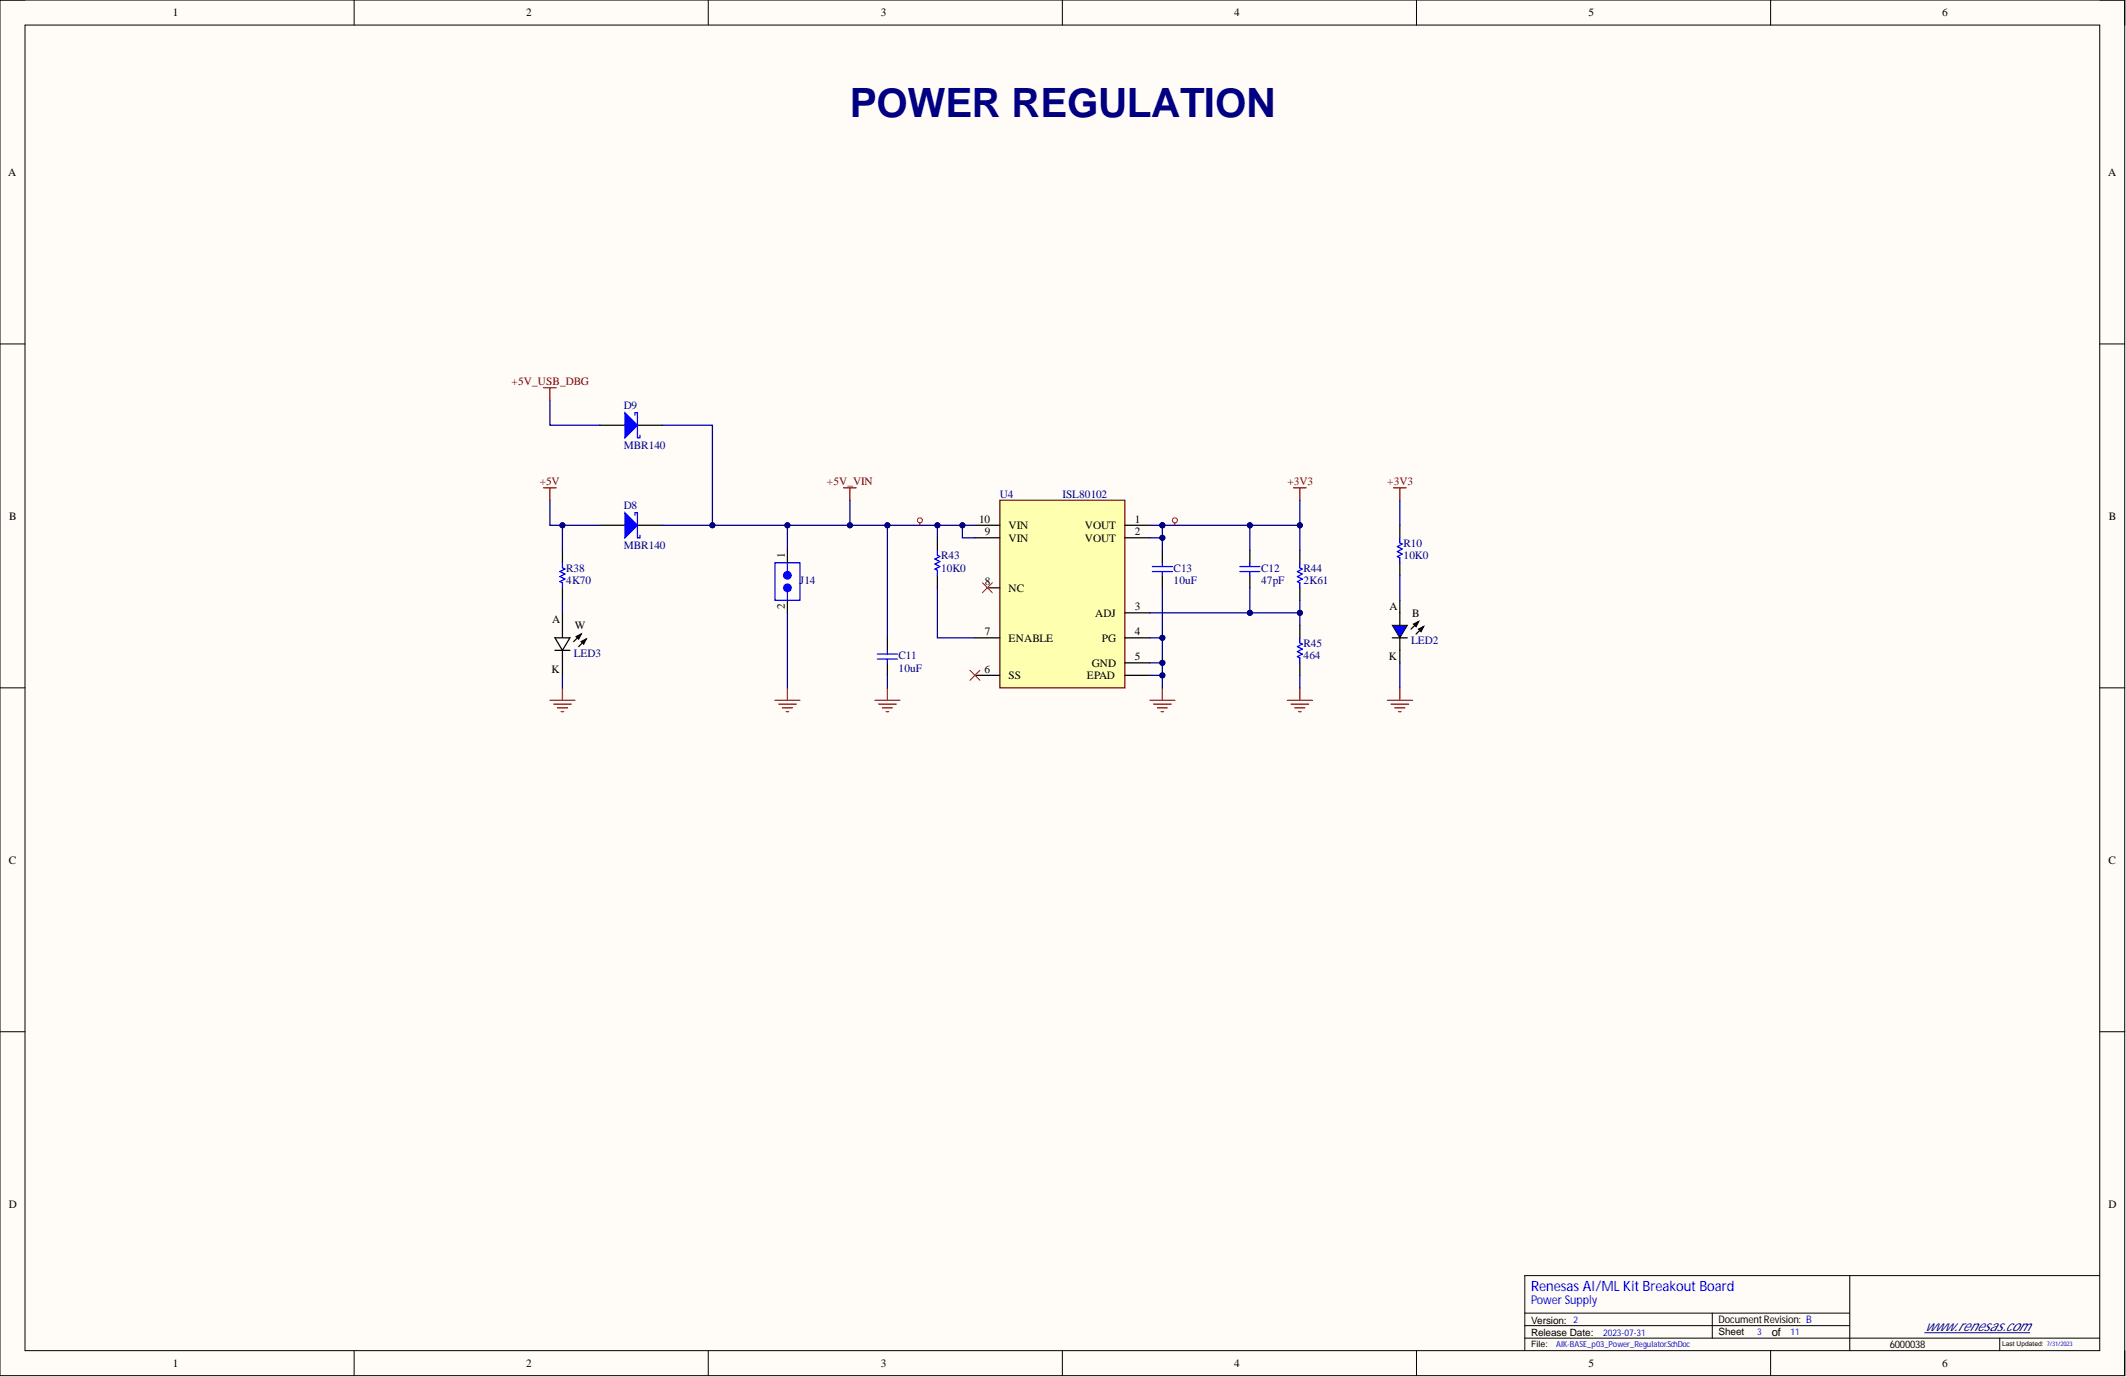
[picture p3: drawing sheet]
<svg xmlns="http://www.w3.org/2000/svg" width="431mm" height="279mm" viewBox="0 0 431 279" stroke-linecap="round" stroke-linejoin="round" font-family="sans-serif">
<defs><g id="words">
<text font-size="8.2" fill="#000080" x="172.5" y="23.7">POWER REGULATION</text>
<text font-size="2.9" fill="#00f" x="310.7" y="261.9">RenesasAI/MLKit Breakout Board</text>
<text font-size="2.9" fill="#000080" x="390.6" y="270.1">www.renesas.com</text>
<text font-size="2.5" fill="#00f" x="310.7" y="264.5">Power Supply</text>
<g font-size="2.3">
<text x="35.1" y="3.3">1</text>
<text x="106.8" y="3.3">2</text>
<text x="178.7" y="3.3">3</text>
<text x="250.4" y="3.3">4</text>
<text x="322.4" y="3.3">5</text>
<text x="394.2" y="3.3">6</text>
<text x="1.7" y="35.7">A</text>
<text x="427.8" y="35.7">A</text>
<text x="1.9" y="105.5">B</text>
<text x="198.7" y="106.1">10</text>
<text x="204.7" y="107.3">VIN</text>
<text x="220.2" y="107.3">VOUT</text>
<text x="230.3" y="106.1">1</text>
<text x="428" y="105.5">B</text>
<text x="159.3" y="113.2" transform="rotate(-90 159.3 113.2)">1</text>
<text x="199.9" y="108.6">9</text>
<text x="204.7" y="109.9">VIN</text>
<text x="220.2" y="109.9">VOUT</text>
<text x="230.3" y="108.6">2</text>
<text x="199.9" y="118.8">8</text>
<text x="159.3" y="123.6" transform="rotate(-90 159.3 123.6)">2</text>
<text x="204.7" y="120">NC</text>
<text x="222.3" y="125.1">ADJ</text>
<text x="230.3" y="123.8">3</text>
<text x="282" y="123.8">A</text>
<text x="286.6" y="125.1">B</text>
<text x="112" y="126.4">A</text>
<text x="116.7" y="127.6">W</text>
<text x="199.9" y="128.9">7</text>
<text x="204.7" y="130.2">ENABLE</text>
<text x="223.6" y="130.2">PG</text>
<text x="230.3" y="128.9">4</text>
<text x="111.9" y="136.5">K</text>
<text x="199.8" y="136.5">6</text>
<text x="204.7" y="137.8">SS</text>
<text x="220.6" y="137.8">EPAD</text>
<text x="221.6" y="135.3">GND</text>
<text x="230.3" y="134">5</text>
<text x="281.9" y="134">K</text>
<text x="1.8" y="175.3">C</text>
<text x="427.9" y="175.3">C</text>
<text x="1.8" y="245">D</text>
<text x="427.9" y="245">D</text>
<text x="359.6" y="271">of</text>
<text x="35.1" y="277.4">1</text>
<text x="106.8" y="277.4">2</text>
<text x="178.7" y="277.4">3</text>
<text x="250.4" y="277.4">4</text>
<text x="322.4" y="277.4">5</text>
<text x="394.2" y="277.4">6</text>
</g>
<g font-size="2.3" fill="#800000">
<text x="103.8" y="78.2">+5V_USB_DBG</text>
<text x="109.6" y="98.5">+5V</text>
<text x="167.8" y="98.5">+5V_VIN</text>
<text x="261.3" y="98.5">+3V3</text>
<text x="281.5" y="98.5">+3V3</text>
</g>
<g font-size="2.3" fill="#000080">
<text x="126.6" y="83">D9</text>
<text x="126.6" y="91.1">MBR140</text>
<text x="202.9" y="101">U4</text>
<text x="215.6" y="101">ISL80102</text>
<text x="126.6" y="103.3">D8</text>
<text x="126.6" y="111.4">MBR140</text>
<text x="191" y="113.4">R43</text>
<text x="284.8" y="113.4">10K0</text>
<text x="284.8" y="110.9">R10</text>
<text x="114.9" y="118.5">4K70</text>
<text x="114.9" y="116">R38</text>
<text x="162.3" y="118.5">J14</text>
<text x="191" y="116">10K0</text>
<text x="238.2" y="118.5">10uF</text>
<text x="238.2" y="116">C13</text>
<text x="255.9" y="118.5">47pF</text>
<text x="255.9" y="116">C12</text>
<text x="264.5" y="118.5">2K61</text>
<text x="264.5" y="116">R44</text>
<text x="264.5" y="131.2">R45</text>
<text x="286.4" y="130.7">LED2</text>
<text x="116.4" y="133.2">LED3</text>
<text x="182.4" y="136.3">10uF</text>
<text x="182.4" y="133.7">C11</text>
<text x="264.5" y="133.7">464</text>
</g>
<g font-size="2.1">
<text x="348.8" y="268.4">DocumentRevision: B</text>
<text x="383.5" y="273.5">6000038</text>
</g>
<g font-size="2">
<text x="310.7" y="268.6">Version:</text>
<text x="310.7" y="271.1">Release Date:</text>
<text x="348.8" y="270.9">Sheet</text>
</g>
<g font-size="1.9" fill="#00f">
<text x="319.3" y="268.5">2</text>
<text x="325.3" y="271">2023-07-31</text>
<text x="356.6" y="270.9">3</text>
<text x="363.4" y="270.9">11</text>
</g>
<text font-size="1.8" x="310.7" y="273.4">File:</text>
<text font-size="1.7" fill="#00f" x="315.8" y="273.4">AIK-BASE_p03_Power_Regulator.SchDoc</text>
<text font-size="1.4" x="406.3" y="273.1">Last Updated: 7/31/2023</text>
</g></defs>
<path d="M0 0h431.2v279.1h-431.2z" fill-rule="evenodd" fill="#fffcf8"/>
<path d="M0 0h431.2v279.1h-431.2z" fill="none" stroke="#000" stroke-width=".2"/>
<path d="M5.1 5.1h421v269h-421z" fill-rule="evenodd" fill="#fffcf8"/>
<g fill="none" stroke="#000" stroke-width=".2">
<path d="M0 0h5.1M5.1 5.1h421v269h-421zM71.9 0v5.1M143.7 0v5.1M215.6 0v5.1M287.5 0v5.1M359.3 0v5.1M426.1 0h5.1v5.1M0 69.8h5.1M426.1 69.8h5.1M0 139.6h5.1M426.1 139.6h5.1"/>
<path d="M0 209.3h5.1M426.1 209.3h5.1M375.4 258.8v15.3M426.1 258.8h-116.7v15.3M71.9 274.1v5M143.7 274.1v5M215.6 274.1v5M287.5 274.1v5M309.4 266.4h66M309.4 271.5h116.7M309.4 269h66M347.5 266.4v5.1"/>
<path d="M359.3 274.1v5M405.8 271.5v2.6M431.2 274.1v5"/>
</g>
<path d="M390.6 270.4h21.3" fill="none" stroke="#000080" stroke-width=".2"/>
<path d="M202.9 101.5h25.4v38.1h-25.4z" fill-rule="evenodd" fill="#ffffb0"/>
<path d="M202.9 101.5h25.4v38.1h-25.4z" fill="none" stroke="#600" stroke-width=".25"/>
<g fill="none" stroke="#000" stroke-width=".25">
<path d="M190.2 109.1v2.6M190.2 116.7v2.6M197.8 106.6h5.1M197.8 109.1h5.1M200.4 119.3h2.5M228.3 106.6h5M228.3 109.1h5M235.9 111.7v2.5M235.9 116.7v2.6M253.6 111.7v2.5M253.6 116.7v2.6M263.8 111.7v2.5"/>
<path d="M263.8 119.3v2.5M180.1 129.4v2.6M180.1 134.5v2.5M197.8 129.4h5.1M197.8 137h5.1M228.3 124.3h5M228.3 129.4h5M228.3 134.5h5M228.3 137h5M263.8 126.9v2.5M263.8 134.5v2.5M282.6 129.4h3"/>
<path d="M284.1 121.8v5.1M284.1 128.2v6.3M286.9 126.6l1-.5-.5 1zM287.9 127.6l1-.5-.5 1.1zM287.9 126.1l-1.5 1.5M288.9 127.1l-1.5 1.6"/>
</g>
<g fill="none" stroke="#800000" stroke-width=".25">
<path d="M110.3 99h2.6M111.6 99v2.5M262.5 99h2.6M263.8 99v2.5M180.1 139.6v2.5M235.9 139.6v2.5M263.8 139.6v2.5M177.5 142.1h5.1M178.3 142.9h3.6M179.1 143.6h2M179.8 144.4h.5M233.3 142.1h5.1"/>
<path d="M234.1 142.9h3.6M234.9 143.6h2M235.6 144.4h.5M261.3 142.1h5M262 142.9h3.6M262.8 143.6h2M263.5 144.4h.5"/>
</g>
<g fill="none" stroke="#f00" stroke-width=".2">
<path d="M186.7 106.1v.5M199.4 118.3l2 2M201.4 118.3l-2 2M238.4 106.1v.5M196.8 136l2.1 2M198.9 136l-2.1 2"/>
<circle cx="186.7" cy="105.6" r=".51"/>
<circle cx="238.4" cy="105.6" r=".51"/>
</g>
<g fill="none" stroke="#00f" stroke-width=".25">
<path d="M190.2 111.7v1l.5 .2-1 .5 1 .5-1 .5 1 .6-1 .5 .5 .2v1M233.9 115h4M233.9 116h4M235.9 114.2v.8M235.9 116v.7M251.6 115h4.1M251.6 116h4.1M253.6 114.2v.8M253.6 116v.7M263.8 114.2v1l.5 .3-1 .5 1 .5-1 .5 1 .5-1 .5 .5 .3v1M178.1 132.7h4M178.1 133.7h4"/>
<path d="M180.1 132v.7M180.1 133.7v.8M263.8 129.4v1l.5 .3-1 .5 1 .5-1 .5 1 .5-1 .5 .5 .3v1"/>
</g>
<path d="M286.9 126.6l1-.5-.5 1zM287.9 127.6l1-.5-.5 1.1z" fill="#000"/>
<path d="M282.6 126.9h3l-1.5 2.5z" fill="#00f"/>
<path d="M282.6 126.9h3l-1.5 2.5z" fill="none" stroke="#000" stroke-width=".2"/>
<path d="M121.7 106.6h5.1M129.4 106.6h5M284.1 106.6v2.5M284.1 114.2v2.5" fill="none" stroke="#000" stroke-width=".25"/>
<path d="M284.1 109.1v1l.5 .3-1 .5 1 .5-1 .5 1 .5-1 .5 .5 .3v1" fill="none" stroke="#00f" stroke-width=".25"/>
<path d="M282.8 99h2.5M284.1 99v2.5M284.1 139.6v2.5M281.5 142.1h5.1M282.3 142.9h3.6M283.1 143.6h2M283.8 144.4h.5" fill="none" stroke="#800000" stroke-width=".25"/>
<path d="M126.8 104l2.6 2.6-2.6 2.5z" fill="#00f"/>
<path d="M126.8 104l2.6 2.6-2.6 2.5zM128.8 104.6v-.6h.6v5.1h.5v-.5" fill="none" stroke="#00f" stroke-width=".25"/>
<path d="M121.7 86.3h5.1M129.4 86.3h5" fill="none" stroke="#000" stroke-width=".25"/>
<path d="M126.8 83.7l2.6 2.6-2.6 2.5z" fill="#00f"/>
<path d="M126.8 83.7l2.6 2.6-2.6 2.5zM128.8 84.3v-.6h.6v5.1h.5v-.5M157.3 114.2h5v7.6h-5zM159.8 120v1.8" fill="none" stroke="#00f" stroke-width=".25"/>
<path d="M110.3 78.7h2.6M111.6 78.7v2.5M171.2 99h2.5M172.5 99v2.5" fill="none" stroke="#800000" stroke-width=".25"/>
<circle cx="159.8" cy="119.3" r=".76" fill="#00f"/>
<g fill="none" stroke="#00f" stroke-width=".25">
<path d="M159.8 114.2v1.8"/>
<circle cx="159.8" cy="119.3" r=".76"/>
</g>
<circle cx="159.8" cy="116.7" r=".76" fill="#00f"/>
<circle cx="159.8" cy="116.7" r=".76" fill="none" stroke="#00f" stroke-width=".25"/>
<path d="M159.8 111.7v2.5M112.6 132h3.1M114.1 124.3v5.1M114.1 132v5M116.9 129.2l1-.5-.5 1zM117.9 130.2l1.1-.5-.5 1zM117.9 128.7l-1.5 1.5M119 129.7l-1.6 1.5M159.8 121.8v2.5" fill="none" stroke="#000" stroke-width=".25"/>
<path d="M159.8 139.6v2.5M157.3 142.1h5M158 142.9h3.6M158.8 143.6h2M159.5 144.4h.5" fill="none" stroke="#800000" stroke-width=".25"/>
<path d="M116.9 129.2l1-.5-.5 1zM117.9 130.2l1.1-.5-.5 1z" fill="#000"/>
<path d="M112.6 129.4h3.1l-1.6 2.6z" fill="#fff"/>
<path d="M114.1 111.7v2.5M114.1 119.3v2.5M112.6 129.4h3.1l-1.6 2.6z" fill="none" stroke="#000" stroke-width=".25"/>
<path d="M114.1 114.2v1l.5 .3-1 .5 1 .5-1 .5 1 .5-1 .5 .5 .3v1" fill="none" stroke="#00f" stroke-width=".25"/>
<path d="M114.1 139.6v2.5M111.6 142.1h5.1M112.4 142.9h3.5M113.1 143.6h2.1M113.9 144.4h.5" fill="none" stroke="#800000" stroke-width=".25"/>
<path d="M190.2 119.3v10.1h7.6M190.2 106.6v2.5" fill="none" stroke="#000080" stroke-width=".25"/>
<circle cx="190.2" cy="106.6" r=".51" fill="#000080"/>
<circle cx="190.2" cy="106.6" r=".51" fill="none" stroke="#000080" stroke-width=".2"/>
<path d="M233.3 109.1h2.6v2.6M180.1 137v2.6M263.8 137v2.6" fill="none" stroke="#000080" stroke-width=".25"/>
<circle cx="235.9" cy="109.1" r=".51" fill="#000080"/>
<circle cx="235.9" cy="109.1" r=".51" fill="none" stroke="#000080" stroke-width=".2"/>
<path d="M235.9 106.6v2.5" fill="none" stroke="#000080" stroke-width=".25"/>
<circle cx="235.9" cy="109.1" r=".51" fill="#000080"/>
<circle cx="235.9" cy="109.1" r=".51" fill="none" stroke="#000080" stroke-width=".2"/>
<circle cx="235.9" cy="106.6" r=".51" fill="#000080"/>
<circle cx="235.9" cy="106.6" r=".51" fill="none" stroke="#000080" stroke-width=".2"/>
<path d="M253.6 119.3v5" fill="none" stroke="#000080" stroke-width=".25"/>
<circle cx="253.6" cy="124.3" r=".51" fill="#000080"/>
<circle cx="253.6" cy="124.3" r=".51" fill="none" stroke="#000080" stroke-width=".2"/>
<path d="M195.3 106.6v2.5h2.5" fill="none" stroke="#000080" stroke-width=".25"/>
<circle cx="195.3" cy="106.6" r=".51" fill="#000080"/>
<circle cx="195.3" cy="106.6" r=".51" fill="none" stroke="#000080" stroke-width=".2"/>
<path d="M263.8 124.3v2.6" fill="none" stroke="#000080" stroke-width=".25"/>
<circle cx="263.8" cy="124.3" r=".51" fill="#000080"/>
<circle cx="263.8" cy="124.3" r=".51" fill="none" stroke="#000080" stroke-width=".2"/>
<path d="M235.9 119.3v20.3" fill="none" stroke="#000080" stroke-width=".25"/>
<circle cx="235.9" cy="129.4" r=".51" fill="#000080"/>
<circle cx="235.9" cy="129.4" r=".51" fill="none" stroke="#000080" stroke-width=".2"/>
<circle cx="235.9" cy="134.5" r=".51" fill="#000080"/>
<circle cx="235.9" cy="134.5" r=".51" fill="none" stroke="#000080" stroke-width=".2"/>
<circle cx="235.9" cy="137" r=".51" fill="#000080"/>
<circle cx="235.9" cy="137" r=".51" fill="none" stroke="#000080" stroke-width=".2"/>
<path d="M233.3 137h2.6" fill="none" stroke="#000080" stroke-width=".25"/>
<circle cx="235.9" cy="137" r=".51" fill="#000080"/>
<circle cx="235.9" cy="137" r=".51" fill="none" stroke="#000080" stroke-width=".2"/>
<path d="M233.3 134.5h2.6" fill="none" stroke="#000080" stroke-width=".25"/>
<circle cx="235.9" cy="134.5" r=".51" fill="#000080"/>
<circle cx="235.9" cy="134.5" r=".51" fill="none" stroke="#000080" stroke-width=".2"/>
<path d="M233.3 129.4h2.6" fill="none" stroke="#000080" stroke-width=".25"/>
<circle cx="235.9" cy="129.4" r=".51" fill="#000080"/>
<circle cx="235.9" cy="129.4" r=".51" fill="none" stroke="#000080" stroke-width=".2"/>
<path d="M233.3 106.6h2.6" fill="none" stroke="#000080" stroke-width=".25"/>
<circle cx="235.9" cy="106.6" r=".51" fill="#000080"/>
<circle cx="235.9" cy="106.6" r=".51" fill="none" stroke="#000080" stroke-width=".2"/>
<path d="M253.6 106.6v5.1" fill="none" stroke="#000080" stroke-width=".25"/>
<circle cx="253.6" cy="106.6" r=".51" fill="#000080"/>
<circle cx="253.6" cy="106.6" r=".51" fill="none" stroke="#000080" stroke-width=".2"/>
<path d="M263.8 121.8v2.5h-30.5" fill="none" stroke="#000080" stroke-width=".25"/>
<circle cx="253.6" cy="124.3" r=".51" fill="#000080"/>
<circle cx="253.6" cy="124.3" r=".51" fill="none" stroke="#000080" stroke-width=".2"/>
<circle cx="263.8" cy="124.3" r=".51" fill="#000080"/>
<circle cx="263.8" cy="124.3" r=".51" fill="none" stroke="#000080" stroke-width=".2"/>
<path d="M235.9 106.6h27.9v5.1" fill="none" stroke="#000080" stroke-width=".25"/>
<circle cx="235.9" cy="106.6" r=".51" fill="#000080"/>
<circle cx="235.9" cy="106.6" r=".51" fill="none" stroke="#000080" stroke-width=".2"/>
<circle cx="253.6" cy="106.6" r=".51" fill="#000080"/>
<circle cx="253.6" cy="106.6" r=".51" fill="none" stroke="#000080" stroke-width=".2"/>
<circle cx="263.8" cy="106.6" r=".51" fill="#000080"/>
<circle cx="263.8" cy="106.6" r=".51" fill="none" stroke="#000080" stroke-width=".2"/>
<path d="M263.8 101.5v5.1M284.1 116.7v5.1M284.1 134.5v5.1" fill="none" stroke="#000080" stroke-width=".25"/>
<circle cx="263.8" cy="106.6" r=".51" fill="#000080"/>
<circle cx="263.8" cy="106.6" r=".51" fill="none" stroke="#000080" stroke-width=".2"/>
<path d="M197.8 106.6h-17.7v22.8M284.1 101.5v5.1" fill="none" stroke="#000080" stroke-width=".25"/>
<circle cx="195.3" cy="106.6" r=".51" fill="#000080"/>
<circle cx="195.3" cy="106.6" r=".51" fill="none" stroke="#000080" stroke-width=".2"/>
<circle cx="190.2" cy="106.6" r=".51" fill="#000080"/>
<circle cx="190.2" cy="106.6" r=".51" fill="none" stroke="#000080" stroke-width=".2"/>
<circle cx="180.1" cy="106.6" r=".51" fill="#000080"/>
<circle cx="180.1" cy="106.6" r=".51" fill="none" stroke="#000080" stroke-width=".2"/>
<path d="M111.6 101.5v5.1h10.1" fill="none" stroke="#000080" stroke-width=".25"/>
<circle cx="114.1" cy="106.6" r=".51" fill="#000080"/>
<circle cx="114.1" cy="106.6" r=".51" fill="none" stroke="#000080" stroke-width=".2"/>
<path d="M134.4 106.6h45.7" fill="none" stroke="#000080" stroke-width=".25"/>
<circle cx="144.6" cy="106.6" r=".51" fill="#000080"/>
<circle cx="144.6" cy="106.6" r=".51" fill="none" stroke="#000080" stroke-width=".2"/>
<circle cx="159.8" cy="106.6" r=".51" fill="#000080"/>
<circle cx="159.8" cy="106.6" r=".51" fill="none" stroke="#000080" stroke-width=".2"/>
<circle cx="172.5" cy="106.6" r=".51" fill="#000080"/>
<circle cx="172.5" cy="106.6" r=".51" fill="none" stroke="#000080" stroke-width=".2"/>
<circle cx="180.1" cy="106.6" r=".51" fill="#000080"/>
<circle cx="180.1" cy="106.6" r=".51" fill="none" stroke="#000080" stroke-width=".2"/>
<path d="M134.4 86.3h10.2v20.3" fill="none" stroke="#000080" stroke-width=".25"/>
<circle cx="144.6" cy="106.6" r=".51" fill="#000080"/>
<circle cx="144.6" cy="106.6" r=".51" fill="none" stroke="#000080" stroke-width=".2"/>
<path d="M172.5 101.5v5.1" fill="none" stroke="#000080" stroke-width=".25"/>
<circle cx="172.5" cy="106.6" r=".51" fill="#000080"/>
<circle cx="172.5" cy="106.6" r=".51" fill="none" stroke="#000080" stroke-width=".2"/>
<path d="M111.6 81.2v5.1h10.1M159.8 106.6v5.1" fill="none" stroke="#000080" stroke-width=".25"/>
<circle cx="159.8" cy="106.6" r=".51" fill="#000080"/>
<circle cx="159.8" cy="106.6" r=".51" fill="none" stroke="#000080" stroke-width=".2"/>
<path d="M114.1 106.6v5.1M114.1 121.8v2.5M159.8 124.3v15.3" fill="none" stroke="#000080" stroke-width=".25"/>
<circle cx="114.1" cy="106.6" r=".51" fill="#000080"/>
<circle cx="114.1" cy="106.6" r=".51" fill="none" stroke="#000080" stroke-width=".2"/>
<path d="M114.1 137v2.6" fill="none" stroke="#000080" stroke-width=".25"/>
<use href="#words"/>
</svg>
